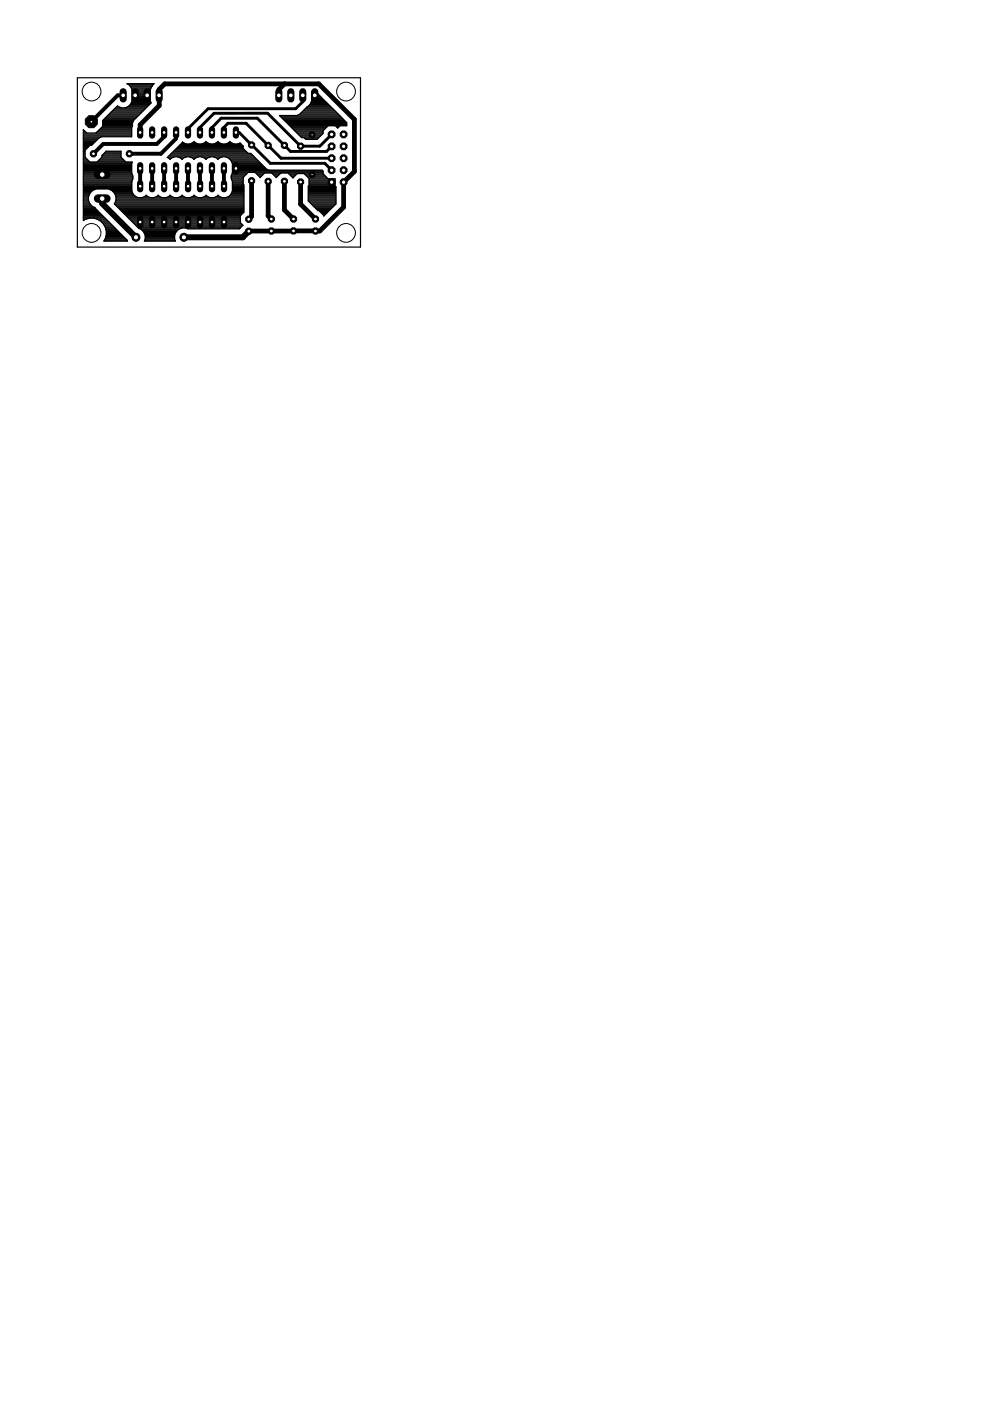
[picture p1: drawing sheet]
<svg xmlns="http://www.w3.org/2000/svg" width="210mm" height="297mm" viewBox="0 0 210 297" stroke-linecap="round" stroke-linejoin="round" font-family="sans-serif">
<g fill="none" stroke="#000" stroke-width=".25">
<path d="M27.3 18h5.1M27.5 18.2h4.8M27.7 18.4h4.4M27.8 18.6h4.2M27.9 18.9h4M28 19.1v2.3l-.3 .7-.5 .5-.7 .3M28 20h3.9M28 19.7h3.9M28 19.5h3.9M28 19.3h3.9M28 19.1h3.9M31.9 19.1v2.3l.1 .4-3.7 3.7-.4 1.6"/>
<path d="M32.1 18.4l.6-.6h-5.8l.8 .6 .3 .7M32.1 18.4l-.2 .7M66.1 20h1.4M66.1 19.7h1.1M66.1 19.5h.9M17.7 29.5h3M17.7 27.5v19.3a3.1 3.1 0 0 1 4.6 1.4M17.7 27.5l.7 .7M17.7 28.2h10.2M17.7 34.4h10.3l-.1 .3v2l.3 .6M17.7 38h10.5M17.7 40h10.2"/>
<path d="M17.7 39.7h10.2M17.7 39.5h10.2M17.7 39.3h10.2M17.7 39.1h10.2M17.7 38.8h10.2M17.7 38.6h10.2M17.7 38.4h10.3M17.7 38.2h10.3M17.7 37.7h10.5M17.7 37.5h10.5M17.7 37.3h10.5M17.7 37.1h10.4"/>
<path d="M17.7 36.9h10.3M17.7 36.6h10.2M17.7 36.4h10.2M17.7 36.2h10.2M17.7 36h10.2M17.7 35.7h10.2M17.7 35.5h10.2M17.7 35.3h10.2M17.7 35.1h10.2M17.7 34.8h10.2M17.7 34.6h10.2M17.7 34.2h1.2"/>
<path d="M17.7 34h.9M17.7 33.7h.7M17.7 33.5h.5M17.7 33.3h.3M17.7 33.1h.3M17.7 32.9h.3M17.7 32.6h.3M17.7 32.4h.3M17.7 32.2h.3M17.7 32h.3M17.7 31.7h.4M17.7 31.5h.7"/>
<path d="M17.7 31.3h.9M17.7 31.1h1.1M17.7 30.9h1.3M17.7 30.6h1.9M17.7 30.4h2.1M17.7 30.2h2.4M17.7 30h2.6M17.7 29.7h2.8M17.7 29.3h3.3M17.7 29.1h3.7M17.7 28.9h10.2M17.7 28.6h10.2"/>
<path d="M17.7 28.4h10.2M17.7 28h.4M17.7 27.7h.2M17.7 27.5h.1M20.6 34.4l1-1.1v-.3l.9-1h3.2v1.3l1 1.1M20.6 28h7.3M20.8 34.2h5.7M20.8 27.7h7.1M21 34h5.3M21 27.5h6.9M21.2 33.7h4.9M21.3 27.3h6.6"/>
<path d="M21.4 33.5h4.4M21.5 27.1h6.4M21.6 33.3h4.1M21.6 33.1h4.1M21.7 26.9h6.3M21.7 32.9h4M21.8 25.6v1.2l-1.4 1.4M21.8 26.6h6.3M21.8 26.4h6.3M21.8 26.2h6.3M21.8 26h6.4M21.8 25.7h6.4"/>
<path d="M21.8 25.5h6.5M21.9 32.6h3.8M22 25.3h6.6M22.2 32.4h3.5M22.2 25.1h6.6M22.4 32.2h3.3M22.5 24.8h6.5M22.7 24.6h6.5M22.9 24.4h6.5M23.1 24.2h6.6M23.4 24h6.5M23.6 23.7h6.5"/>
<path d="M23.8 23.5h6.5M24 23.3h6.5M24.3 23.1h6.5M24.5 22.9h6.5M24.7 22.6h.5M25.8 22.9l-.9-.5-3.1 3.2M27.1 22.6h4.1M27.3 22.4h4.1M27.6 22.2h4.1M27.7 22h4.2M27.9 21.8h4.1M27.9 27.1v1.9h-6.3l-.6 .2-1.6 1.6h-.3l-1.1 1.1v1.4l1.1 1.1"/>
<path d="M27.9 21.5h4M28 21.3h3.9M28 21.1h3.9M28 20.9h3.9M28 20.6h3.9M28 20.4h3.9M28 20.2h3.9M28.2 37.3v.6l-.3 .6v2l.3 .6 .5 .6 .7 .2M35.6 33.3h1.3M35.8 33.5h.5M35.8 33.1h17.9M36 33.7h.1"/>
<path d="M36 32.9h17.5M36.3 32.6h17M36.5 32.4h16M36.7 32.2h15.6M36.9 32h15.1M37.1 31.7h14.7M37.4 31.5h14.2M37.6 31.3h14M37.8 33.3h1.6M37.8 31.1h13.8M38 30.9h13.5M38.2 30.6h13"/>
<path d="M38.3 33.5h.6M38.5 30.4h.7M38.5 33.7h.2M38.7 30.2h.1M40.3 33.3h1.7M40.5 30.4h1.2M40.9 33.5h.5M41 30.2h.3M41.1 33.7h.1M42.9 33.3h1.6M43.1 30.4h1.2M43.4 33.5h.6"/>
<path d="M43.5 30.2h.4M43.6 33.7h.1M45.4 33.3h1.6M45.6 30.4h1.2M45.9 33.5h.6M46 30.2h.4M46.2 33.7h.1M47.9 33.3h6.1M48.1 30.4h1.3M48.5 33.5h5.7M48.6 30.2h.3M48.7 33.7h5.7"/>
<path d="M48.9 34h5.7M49 37.3l.3 1.2v2l-.3 .6-.5 .6-.6 .2M49 37.7h2.6M49 37.5h2.6M49 37.3h2.9M49.1 34.2h5.7M49.1 38h2.5M49.1 37.1h3M49.1 34.4h6M49.2 38.2h2.4M49.2 36.9h3.1M49.3 38.4h2.3"/>
<path d="M49.3 34.6h6M49.3 40h2.4M49.3 39.7h2.4M49.3 39.5h2.4M49.3 39.3h2.4M49.3 39.1h2.3M49.3 38.8h2.3M49.3 38.6h2.3M49.3 36.6h3.2M49.3 36.4h19.2M49.3 36.2h19.1M49.3 36h7.5"/>
<path d="M49.3 35.7h7.1M49.3 35.5h6.9M49.3 35.3h6.6M49.3 35.1h6.4M49.3 34.8h6.2M50.7 30.4h.3M51.6 39.1l.1 .1v5.8l-.7 .7M54.2 36.6h14.3M54.4 36.9h1.5M54.6 37.1h1.1M54.8 37.3h.7M55.1 37.5h.2"/>
<path d="M57.8 36.9h1.6M58 37.1h1.1M58.2 37.3h.7M58.4 37.5h.3M59.4 24.6h12.7M59.6 24.8h12.8M59.8 25.1h12.8M60 25.3h12.8M60.3 25.5h12.7M60.5 25.7h12.8M60.7 26h12.8M61 26.2h12.5"/>
<path d="M61.2 26.4h12.3M61.2 36.9h1.7M61.4 26.6h12.1M61.5 37.1h1.2M61.6 26.9h7.8M61.7 37.3h.8M61.8 27.1h7.3M61.9 37.5h.4M62.1 27.3h6.8M62.3 27.5h6.4M62.5 27.7h6M62.7 28h5.8"/>
<path d="M62.9 28.2h5.6M63.2 24.4h8.7M63.2 28.4h5.2M63.4 28.6h4.8M63.6 24.2h8.1M63.6 28.9h4.3M63.8 24h7.7M63.9 29.1h3.8M64 23.7h7.2M64.3 23.5h6.7M64.5 23.3h6.3M64.5 36.9h4"/>
<path d="M64.6 29.3h2.9M64.7 23.1h5.9M64.7 37.1h4M64.9 22.9h5.5M65 37.3h3.9M65.2 22.6l-1.7 1.7-.5 .2h-3.8l4.8 4.7h.5l.3 .3h2.5M65.2 22.6l.6-.5 .3-.7v-2h.8l6.6 6.6v.6h-1.4l-.5 .6-.5-.6h-1.5l-1.1 1.1v.6l-1.3 1.2M65.2 22.6h4.9M65.2 37.5h4M65.4 40h5.8M65.4 39.7h5.8M65.4 39.5h5.7"/>
<path d="M65.4 37.7h4M65.4 22.4h4.5M65.5 38l5.5-.1v1.5l.2 .2v3.6l-2.5 2.6-3.3-3.2v-3.1l.1-.2v-1.5l-1-1h-1.5l-.9 .9-1.1-1h-1.4l-1 .9-1-.9h-1.5l-1 1-1-1.1h-1.5l-1 1v1.5M65.5 39.3h5.5M65.5 39.1h5.5M65.5 38.8h5.5M65.5 38.6h5.5M65.5 38.4h5.5M65.5 38.2h5.5M65.7 22.2h4M65.8 22h3.7M65.9 21.8h3.4"/>
<path d="M66 21.5h3M66.1 21.3h2.7M66.1 21.1h2.5M66.1 20.9h2.3M66.1 20.6h2M66.1 20.4h1.8M66.1 20.2h1.6M68.5 36.9v-.6l-.2-.2h-11.3l-.5-.2-3.3-3.4h-.6l-1-1v-.5l-.7-.7a1.7 1.7 0 0 1-2.2-.3 1.7 1.7 0 0 1-2.5 0 1.7 1.7 0 0 1-2.5 0 1.7 1.7 0 0 1-2.6 0 1.7 1.7 0 0 1-2.4 .1l-3.2 3.3 .6 .4a1.68 1.68 0 0 1 2.5 0 1.71 1.71 0 0 1 2.5 0 1.71 1.71 0 0 1 2.6 0 1.71 1.71 0 0 1 2.5 0 1.8 1.8 0 0 1 3.1 .9v2l-.3 .6M68.5 36.9l1.1 1M71.3 26.9h.6M71.5 27.1h.2M17.7 42h1.1"/>
<path d="M17.7 46.6h.2M17.7 46.4h.8M17.7 46.2h4.5M17.7 46h4.3M17.7 45.7h4.1M17.7 45.5h3.8M17.7 45.3h3.6M17.7 45.1h3.4M17.7 44.8h3.2M17.7 44.6h2.9M17.7 44.4h2.7M17.7 44.2h2.5"/>
<path d="M17.7 43.9h2.3M17.7 43.7h1.9M17.7 43.5h1.6M17.7 43.3h1.4M17.7 43.1h1.3M17.7 42.8h1.2M17.7 42.6h1.1M17.7 42.4h1.1M17.7 42.2h1.1M17.7 41.7h1.1M17.7 41.5h1.1M17.7 41.3h1.2"/>
<path d="M17.7 41.1h1.3M17.7 40.9h1.5M17.7 40.6h1.7M17.7 40.4h1.9M17.7 40.2h2.4M18.8 41.7l.3-.7 .5-.6 .8-.3h2.6l.7 .3 .6 .6 .3 .7M18.8 41.7a1.98 1.98 0 0 0 1.3 2.3l.1 .2M20.2 44.2l6.8 6.9h-5l.3-.5M20.3 46.4h2.1M20.9 46.6h1.7M21.3 46.8h1.6M21.5 47.1h1.6"/>
<path d="M21.7 47.3h1.6M21.9 47.5h1.6M22.1 51.1h4.9M22.1 47.7h1.6M22.2 50.8h4.7M22.2 47.9h1.8M22.3 48.2l.2 .8v.8l-.2 .8M22.3 50.6h4.3M22.3 48.2h1.9M22.4 50.4h4M22.4 48.4h2M22.4 50.2h3.8"/>
<path d="M22.4 48.6h2.2M22.5 50h3.5M22.5 48.8h2.4M22.5 49.7h3.3M22.5 49.5h3M22.5 49.3h2.8M22.5 49.1h2.6M23.2 40.2h4.7M23.7 40.4h4.2M24 40.6h4M24.2 40.9h3.9M24.3 43.3l5.1 5.1 .5 .2 .6 .6 .3 .7"/>
<path d="M24.3 43.2v.1M24.3 43.3h27.4M24.3 41.1h3.9M24.4 43.1h27.3M24.4 41.3h4M24.4 42.8h27.3M24.5 43.5h27.2M24.5 41.5h4.1M24.5 42.6h27.2M24.6 41.7v.8l-.3 .7M24.6 42h27.1M24.6 42.4h27.1"/>
<path d="M24.6 42.2h27.1M24.6 41.7h4.3M24.7 43.7h27M25 43.9h26.7M25.2 44.2h26.5M25.4 44.4h26.3M25.6 44.6h26.1M25.8 44.8h25.9M26.1 45.1h25.5M26.3 45.3h25.1M26.5 45.5h24.7M26.7 45.7h24.3"/>
<path d="M27 46h24M27.2 46.2h23.8M27.4 46.4h23.6M27.6 46.6h23.4M27.9 46.8h23.1M28.1 47.1h22.9M28.3 47.3h22.7M28.5 47.5h22.7M28.7 47.7h22.8M29 47.9h22.3M29.2 48.2h21.9M29.4 48.4h9.1"/>
<path d="M29.9 48.6h8M30.1 41.9l.6-.2 .3-.3 .9 .5M30.1 48.8h7.6M30.4 49.1h7M30.5 49.3h6.8M30.5 41.7h1M30.6 49.5h6.6M30.6 51.1h6.6M30.7 49.7h6.4M30.7 50.8h6.4M30.8 49.9v.8l-.2 .4h6.6l-.2-.4v-.8M30.8 50.6h6.2"/>
<path d="M30.8 50.4h6.2M30.8 50.2h6.2M30.8 50h6.2M30.9 41.5h.2M32.6 41.9l.7-.2 .2-.3 .3 .3 .7 .2M33.1 41.7h.9M33.4 41.5h.3M35.2 41.9l.6-.2 .3-.3 .2 .3 .7 .2M35.6 41.7h.9M36 41.5h.2M37.7 41.9l.7-.2 .2-.3 .3 .3 .6 .2M38.1 41.7h1"/>
<path d="M38.5 41.5h.2M39.5 48.4h11.4M40.2 41.9l.7-.2 .2-.3 .3 .3 .7 .2M40.7 41.7h.9M41 41.5h.3M42.8 41.9l.6-.2 .3-.3 .2 .3 .7 .2M43.2 41.7h1M43.6 41.5h.2M45.3 41.9l.7-.2 .2-.3 .3 .3 .6 .2M45.8 41.7h.9M46.1 41.5h.3M48.3 41.7h3.4"/>
<path d="M48.6 41.5h3.1M48.9 41.3h2.8M49 41.1h2.7M49.1 40.9h2.6M49.2 40.6h2.5M49.3 40.4h2.4M49.3 40.2h2.4M51 45.7v1.5l.5 .6-.8 .7h-10.8a1.96 1.96 0 0 0-2.9 1.4M65.4 42h5.8M65.4 42.4h5.8M65.4 42.2h5.8M65.4 41.7h5.8"/>
<path d="M65.4 41.5h5.8M65.4 41.3h5.8M65.4 41.1h5.8M65.4 40.9h5.8M65.4 40.6h5.8M65.4 40.4h5.8M65.4 40.2h5.8M65.4 42.6h5.8M65.6 42.8h5.6M65.8 43.1h5.4M66 43.3h5.2M66.3 43.5h4.7"/>
<path d="M66.5 43.7h4.2M66.7 43.9h3.8M66.9 44.2h3.4M67.1 44.4h3M67.4 44.6h2.4M67.8 44.8h1.8M68 45.1h1.4M68.3 45.3h.9M68.5 45.5h.5M68.7 45.7h.1"/>
</g>
<g fill="none" stroke="#000" stroke-width=".83">
<path d="M26.1 20.2h-1.1l-5.6 5.6M29.7 35.7v3.8M32.3 35.7v3.8M34.8 28.1v.9l-1.5 1.5h-11.4l-2.1 2.1M34.8 35.7v3.8M37.3 28.1v1.3l-3.2 3.2h-6.7M37.3 35.7v3.8M37.3 28.1h.1M39.9 35.7v3.8M42.4 35.7v3.8M44.9 35.7l.1 3.8M47.5 35.7v3.8"/>
<path d="M52.8 49h-.1"/>
</g>
<path d="M21.7 42.1v1.1l7.1 7.1M52.7 49l-1.2 1.3h-12.5" fill="none" stroke="#000" stroke-width="1.3"/>
<path d="M60.3 17.8l-1.2 1.2v1.2M29.7 28.1v-1.6l4.1-4.1-.1-3.4 1.2-1.2h32.7l7.5 7.5v11.1l-2.2 2.2v5.3l-5.1 5.1h-15M33.7 20.2h.1M53.3 38.3v7.6l-.6 .6M56.9 38.5v7.3l.6 .6M60.3 38.4v6.1l1.9 1.9M63.7 38.6v4.7l3.2 3.1M62.2 49h.1M66.9 49h.1" fill="none" stroke="#000" stroke-width="1"/>
<path d="M42.4 28.1v-1.1l3-3h11.3l7 7h4.1l2.5-2.5M44.9 28.1v-1l2-2h7.6l7.1 7h7.6l1.1-1.1M47.5 28.1v-1.1l.8-.9h3.9l7.4 7.4h10.7M50 28.1h.7l6.6 6.5h11.6l1.4 1.5M64.2 20.2v1.4l-1.5 1.5h-18.6l-4.2 4.2v.8" fill="none" stroke="#000" stroke-width=".61"/>
<path d="M66.7 19.5v1.5" fill="none" stroke="#000" stroke-width="1.5"/>
<circle cx="66.7" cy="20.2" r=".51" fill="#fff" stroke="#000" stroke-width=".21"/>
<path d="M64.2 19.5v1.5" fill="none" stroke="#000" stroke-width="1.5"/>
<circle cx="64.2" cy="20.2" r=".51" fill="#fff" stroke="#000" stroke-width=".21"/>
<path d="M61.7 19.5v1.5" fill="none" stroke="#000" stroke-width="1.5"/>
<circle cx="61.7" cy="20.2" r=".51" fill="#fff" stroke="#000" stroke-width=".21"/>
<path d="M59.1 19.5v1.5" fill="none" stroke="#000" stroke-width="1.5"/>
<circle cx="59.1" cy="20.2" r=".51" fill="#fff" stroke="#000" stroke-width=".21"/>
<path d="M31.2 19.5v1.5" fill="none" stroke="#000" stroke-width="1.5"/>
<circle cx="31.2" cy="20.2" r=".51" fill="#fff" stroke="#000" stroke-width=".21"/>
<path d="M33.7 19.5v1.5" fill="none" stroke="#000" stroke-width="1.5"/>
<circle cx="33.7" cy="20.2" r=".51" fill="#fff" stroke="#000" stroke-width=".21"/>
<path d="M28.7 19.5v1.5" fill="none" stroke="#000" stroke-width="1.5"/>
<circle cx="28.7" cy="20.2" r=".51" fill="#fff" stroke="#000" stroke-width=".21"/>
<path d="M26.1 19.5v1.5" fill="none" stroke="#000" stroke-width="1.5"/>
<circle cx="26.1" cy="20.2" r=".51" fill="#fff" stroke="#000" stroke-width=".21"/>
<circle cx="19.4" cy="25.8" r="1.38" fill="#000" stroke="#000" stroke-width=".21"/>
<circle cx="19.4" cy="25.8" r=".3" fill="#fff" stroke="#000" stroke-width=".21"/>
<circle cx="27.4" cy="32.6" r=".71" fill="#000" stroke="#000" stroke-width=".21"/>
<circle cx="27.4" cy="32.6" r=".4" fill="#fff" stroke="#000" stroke-width=".21"/>
<circle cx="19.8" cy="32.6" r=".71" fill="#000" stroke="#000" stroke-width=".21"/>
<circle cx="19.8" cy="32.6" r=".4" fill="#fff" stroke="#000" stroke-width=".21"/>
<circle cx="63.7" cy="31" r=".71" fill="#000" stroke="#000" stroke-width=".21"/>
<circle cx="63.7" cy="31" r=".4" fill="#fff" stroke="#000" stroke-width=".21"/>
<circle cx="63.7" cy="38.6" r=".71" fill="#000" stroke="#000" stroke-width=".21"/>
<circle cx="63.7" cy="38.6" r=".4" fill="#fff" stroke="#000" stroke-width=".21"/>
<circle cx="60.3" cy="30.8" r=".71" fill="#000" stroke="#000" stroke-width=".21"/>
<circle cx="60.3" cy="30.8" r=".4" fill="#fff" stroke="#000" stroke-width=".21"/>
<circle cx="60.3" cy="38.4" r=".71" fill="#000" stroke="#000" stroke-width=".21"/>
<circle cx="60.3" cy="38.4" r=".4" fill="#fff" stroke="#000" stroke-width=".21"/>
<circle cx="56.9" cy="30.8" r=".71" fill="#000" stroke="#000" stroke-width=".21"/>
<circle cx="56.9" cy="30.8" r=".4" fill="#fff" stroke="#000" stroke-width=".21"/>
<circle cx="56.9" cy="38.5" r=".71" fill="#000" stroke="#000" stroke-width=".21"/>
<circle cx="56.9" cy="38.5" r=".4" fill="#fff" stroke="#000" stroke-width=".21"/>
<circle cx="53.3" cy="30.7" r=".71" fill="#000" stroke="#000" stroke-width=".21"/>
<circle cx="53.3" cy="30.7" r=".4" fill="#fff" stroke="#000" stroke-width=".21"/>
<circle cx="53.3" cy="38.3" r=".71" fill="#000" stroke="#000" stroke-width=".21"/>
<circle cx="53.3" cy="38.3" r=".4" fill="#fff" stroke="#000" stroke-width=".21"/>
<circle cx="66.9" cy="49" r=".71" fill="#000" stroke="#000" stroke-width=".21"/>
<circle cx="66.9" cy="49" r=".4" fill="#fff" stroke="#000" stroke-width=".21"/>
<circle cx="66.9" cy="46.4" r=".71" fill="#000" stroke="#000" stroke-width=".21"/>
<circle cx="66.9" cy="46.4" r=".4" fill="#fff" stroke="#000" stroke-width=".21"/>
<circle cx="62.2" cy="49" r=".71" fill="#000" stroke="#000" stroke-width=".21"/>
<circle cx="62.2" cy="49" r=".4" fill="#fff" stroke="#000" stroke-width=".21"/>
<circle cx="62.2" cy="46.4" r=".71" fill="#000" stroke="#000" stroke-width=".21"/>
<circle cx="62.2" cy="46.4" r=".4" fill="#fff" stroke="#000" stroke-width=".21"/>
<circle cx="57.5" cy="49" r=".71" fill="#000" stroke="#000" stroke-width=".21"/>
<circle cx="57.5" cy="49" r=".4" fill="#fff" stroke="#000" stroke-width=".21"/>
<circle cx="57.5" cy="46.4" r=".71" fill="#000" stroke="#000" stroke-width=".21"/>
<circle cx="57.5" cy="46.4" r=".4" fill="#fff" stroke="#000" stroke-width=".21"/>
<circle cx="52.7" cy="49" r=".71" fill="#000" stroke="#000" stroke-width=".21"/>
<circle cx="52.7" cy="49" r=".4" fill="#fff" stroke="#000" stroke-width=".21"/>
<circle cx="52.7" cy="46.5" r=".71" fill="#000" stroke="#000" stroke-width=".21"/>
<circle cx="52.7" cy="46.5" r=".4" fill="#fff" stroke="#000" stroke-width=".21"/>
<path d="M20.8 42.1h1.8" fill="none" stroke="#000" stroke-width="1.8"/>
<circle cx="21.7" cy="42.1" r=".59" fill="#fff" stroke="#000" stroke-width=".21"/>
<path d="M20.8 37h1.8" fill="none" stroke="#000" stroke-width="1.8"/>
<circle cx="21.7" cy="37" r=".59" fill="#fff" stroke="#000" stroke-width=".21"/>
<circle cx="28.8" cy="50.3" r=".85" fill="#000" stroke="#000" stroke-width=".21"/>
<circle cx="28.8" cy="50.3" r=".55" fill="#fff" stroke="#000" stroke-width=".21"/>
<circle cx="39" cy="50.3" r=".85" fill="#000" stroke="#000" stroke-width=".21"/>
<circle cx="39" cy="50.3" r=".55" fill="#fff" stroke="#000" stroke-width=".21"/>
<path d="M29.7 46.4v1.4" fill="none" stroke="#000" stroke-width="1.3"/>
<circle cx="29.7" cy="47.1" r=".4" fill="#fff" stroke="#000" stroke-width=".21"/>
<path d="M32.3 46.4v1.4" fill="none" stroke="#000" stroke-width="1.3"/>
<circle cx="32.3" cy="47.1" r=".4" fill="#fff" stroke="#000" stroke-width=".21"/>
<path d="M34.8 46.4v1.4" fill="none" stroke="#000" stroke-width="1.3"/>
<circle cx="34.8" cy="47.1" r=".4" fill="#fff" stroke="#000" stroke-width=".21"/>
<path d="M37.3 46.4v1.4" fill="none" stroke="#000" stroke-width="1.3"/>
<circle cx="37.3" cy="47.1" r=".4" fill="#fff" stroke="#000" stroke-width=".21"/>
<path d="M39.9 46.4v1.4" fill="none" stroke="#000" stroke-width="1.3"/>
<circle cx="39.9" cy="47.1" r=".4" fill="#fff" stroke="#000" stroke-width=".21"/>
<path d="M42.4 46.4v1.4" fill="none" stroke="#000" stroke-width="1.3"/>
<circle cx="42.4" cy="47.1" r=".4" fill="#fff" stroke="#000" stroke-width=".21"/>
<path d="M45 46.4v1.4" fill="none" stroke="#000" stroke-width="1.3"/>
<circle cx="45" cy="47.1" r=".4" fill="#fff" stroke="#000" stroke-width=".21"/>
<path d="M47.5 46.4v1.4" fill="none" stroke="#000" stroke-width="1.3"/>
<circle cx="47.5" cy="47.1" r=".4" fill="#fff" stroke="#000" stroke-width=".21"/>
<path d="M47.5 38.8v1.3" fill="none" stroke="#000" stroke-width="1.3"/>
<circle cx="47.5" cy="39.5" r=".4" fill="#fff" stroke="#000" stroke-width=".21"/>
<path d="M45 38.8v1.3" fill="none" stroke="#000" stroke-width="1.3"/>
<circle cx="45" cy="39.5" r=".4" fill="#fff" stroke="#000" stroke-width=".21"/>
<path d="M42.4 38.8v1.3" fill="none" stroke="#000" stroke-width="1.3"/>
<circle cx="42.4" cy="39.5" r=".4" fill="#fff" stroke="#000" stroke-width=".21"/>
<path d="M39.9 38.8v1.3" fill="none" stroke="#000" stroke-width="1.3"/>
<circle cx="39.9" cy="39.5" r=".4" fill="#fff" stroke="#000" stroke-width=".21"/>
<path d="M37.3 38.8v1.3" fill="none" stroke="#000" stroke-width="1.3"/>
<circle cx="37.3" cy="39.5" r=".4" fill="#fff" stroke="#000" stroke-width=".21"/>
<path d="M34.8 38.8v1.3" fill="none" stroke="#000" stroke-width="1.3"/>
<circle cx="34.8" cy="39.5" r=".4" fill="#fff" stroke="#000" stroke-width=".21"/>
<path d="M32.3 38.8v1.3" fill="none" stroke="#000" stroke-width="1.3"/>
<circle cx="32.3" cy="39.5" r=".4" fill="#fff" stroke="#000" stroke-width=".21"/>
<path d="M29.7 38.8v1.3" fill="none" stroke="#000" stroke-width="1.3"/>
<circle cx="29.7" cy="39.5" r=".4" fill="#fff" stroke="#000" stroke-width=".21"/>
<path d="M29.7 35v1.4" fill="none" stroke="#000" stroke-width="1.3"/>
<circle cx="29.7" cy="35.7" r=".4" fill="#fff" stroke="#000" stroke-width=".21"/>
<path d="M32.3 35v1.4" fill="none" stroke="#000" stroke-width="1.3"/>
<circle cx="32.3" cy="35.7" r=".4" fill="#fff" stroke="#000" stroke-width=".21"/>
<path d="M44.9 35v1.4" fill="none" stroke="#000" stroke-width="1.3"/>
<circle cx="44.9" cy="35.7" r=".4" fill="#fff" stroke="#000" stroke-width=".21"/>
<path d="M47.5 35v1.4" fill="none" stroke="#000" stroke-width="1.3"/>
<circle cx="47.5" cy="35.7" r=".4" fill="#fff" stroke="#000" stroke-width=".21"/>
<path d="M34.8 35v1.4" fill="none" stroke="#000" stroke-width="1.3"/>
<circle cx="34.8" cy="35.7" r=".4" fill="#fff" stroke="#000" stroke-width=".21"/>
<path d="M37.3 35v1.4" fill="none" stroke="#000" stroke-width="1.3"/>
<circle cx="37.3" cy="35.7" r=".4" fill="#fff" stroke="#000" stroke-width=".21"/>
<path d="M42.4 35v1.4" fill="none" stroke="#000" stroke-width="1.3"/>
<circle cx="42.4" cy="35.7" r=".4" fill="#fff" stroke="#000" stroke-width=".21"/>
<path d="M39.9 35v1.4" fill="none" stroke="#000" stroke-width="1.3"/>
<circle cx="39.9" cy="35.7" r=".4" fill="#fff" stroke="#000" stroke-width=".21"/>
<path d="M50 35v1.4" fill="none" stroke="#000" stroke-width="1.3"/>
<circle cx="50" cy="35.7" r=".4" fill="#fff" stroke="#000" stroke-width=".21"/>
<path d="M50 27.4v1.3" fill="none" stroke="#000" stroke-width="1.3"/>
<circle cx="50" cy="28.1" r=".4" fill="#fff" stroke="#000" stroke-width=".21"/>
<path d="M47.5 27.4v1.3" fill="none" stroke="#000" stroke-width="1.3"/>
<circle cx="47.5" cy="28.1" r=".4" fill="#fff" stroke="#000" stroke-width=".21"/>
<path d="M44.9 27.4v1.3" fill="none" stroke="#000" stroke-width="1.3"/>
<circle cx="44.9" cy="28.1" r=".4" fill="#fff" stroke="#000" stroke-width=".21"/>
<path d="M42.4 27.4v1.3" fill="none" stroke="#000" stroke-width="1.3"/>
<circle cx="42.4" cy="28.1" r=".4" fill="#fff" stroke="#000" stroke-width=".21"/>
<path d="M39.9 27.4v1.3" fill="none" stroke="#000" stroke-width="1.3"/>
<circle cx="39.9" cy="28.1" r=".4" fill="#fff" stroke="#000" stroke-width=".21"/>
<path d="M37.3 27.4v1.3" fill="none" stroke="#000" stroke-width="1.3"/>
<circle cx="37.3" cy="28.1" r=".4" fill="#fff" stroke="#000" stroke-width=".21"/>
<path d="M34.8 27.4v1.3" fill="none" stroke="#000" stroke-width="1.3"/>
<circle cx="34.8" cy="28.1" r=".4" fill="#fff" stroke="#000" stroke-width=".21"/>
<path d="M32.3 27.4v1.3" fill="none" stroke="#000" stroke-width="1.3"/>
<circle cx="32.3" cy="28.1" r=".4" fill="#fff" stroke="#000" stroke-width=".21"/>
<path d="M29.7 27.4v1.3" fill="none" stroke="#000" stroke-width="1.3"/>
<circle cx="29.7" cy="28.1" r=".4" fill="#fff" stroke="#000" stroke-width=".21"/>
<circle cx="70.3" cy="28.5" r=".78" fill="#000" stroke="#000" stroke-width=".21"/>
<circle cx="70.3" cy="28.5" r=".47" fill="#fff" stroke="#000" stroke-width=".21"/>
<circle cx="72.9" cy="28.5" r=".78" fill="#000" stroke="#000" stroke-width=".21"/>
<circle cx="72.9" cy="28.5" r=".47" fill="#fff" stroke="#000" stroke-width=".21"/>
<circle cx="70.3" cy="31" r=".78" fill="#000" stroke="#000" stroke-width=".21"/>
<circle cx="70.3" cy="31" r=".47" fill="#fff" stroke="#000" stroke-width=".21"/>
<circle cx="72.9" cy="31" r=".78" fill="#000" stroke="#000" stroke-width=".21"/>
<circle cx="72.9" cy="31" r=".47" fill="#fff" stroke="#000" stroke-width=".21"/>
<circle cx="70.3" cy="33.5" r=".78" fill="#000" stroke="#000" stroke-width=".21"/>
<circle cx="70.3" cy="33.5" r=".47" fill="#fff" stroke="#000" stroke-width=".21"/>
<circle cx="72.9" cy="33.5" r=".78" fill="#000" stroke="#000" stroke-width=".21"/>
<circle cx="72.9" cy="33.5" r=".47" fill="#fff" stroke="#000" stroke-width=".21"/>
<circle cx="70.3" cy="36.1" r=".78" fill="#000" stroke="#000" stroke-width=".21"/>
<circle cx="70.3" cy="36.1" r=".47" fill="#fff" stroke="#000" stroke-width=".21"/>
<circle cx="72.9" cy="36.1" r=".78" fill="#000" stroke="#000" stroke-width=".21"/>
<circle cx="72.9" cy="36.1" r=".47" fill="#fff" stroke="#000" stroke-width=".21"/>
<circle cx="70.3" cy="38.6" r=".78" fill="#000" stroke="#000" stroke-width=".21"/>
<circle cx="70.3" cy="38.6" r=".47" fill="#fff" stroke="#000" stroke-width=".21"/>
<circle cx="72.9" cy="38.6" r=".78" fill="#000" stroke="#000" stroke-width=".21"/>
<circle cx="72.9" cy="38.6" r=".47" fill="#fff" stroke="#000" stroke-width=".21"/>
<circle cx="66.2" cy="28.6" r=".64" fill="#000" stroke="#000" stroke-width=".21"/>
<circle cx="66.2" cy="28.6" r=".25" fill="#fff" stroke="#000" stroke-width=".21"/>
<circle cx="66.2" cy="37" r=".64" fill="#000" stroke="#000" stroke-width=".21"/>
<circle cx="66.2" cy="37" r=".25" fill="#fff" stroke="#000" stroke-width=".21"/>
<path d="M16.4 16.5h60v35.9h-60z" fill="none" stroke="#000" stroke-width=".25"/>
<g fill="none" stroke="#000" stroke-width=".21">
<circle cx="19.4" cy="19.4" r="1.99"/>
<circle cx="73.4" cy="19.4" r="1.99"/>
<circle cx="19.4" cy="49.4" r="1.99"/>
<circle cx="73.4" cy="49.4" r="1.99"/>
</g>
</svg>
